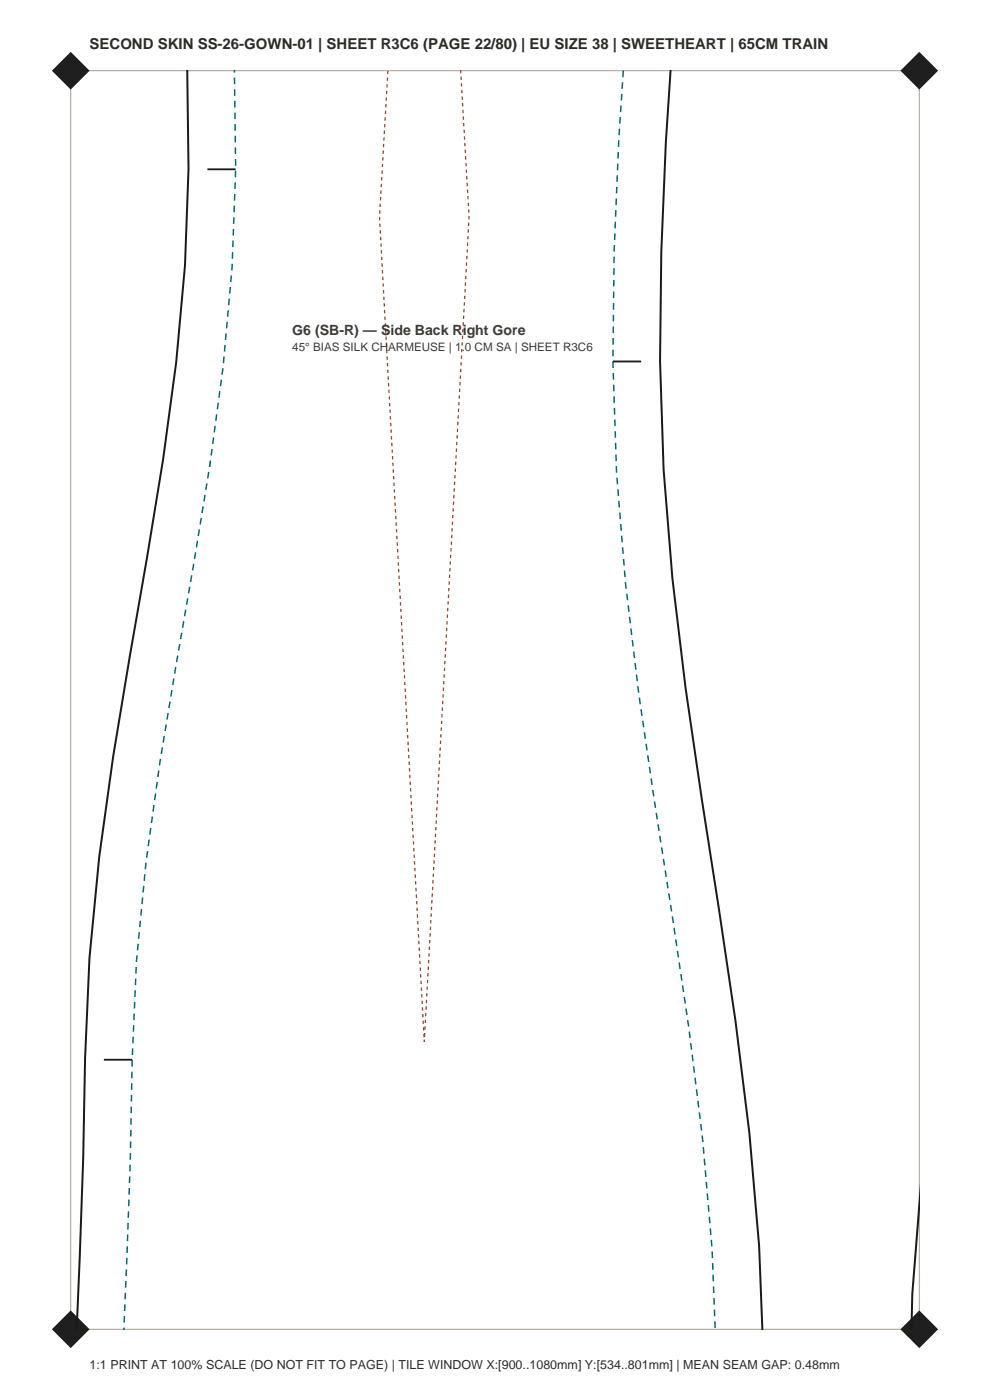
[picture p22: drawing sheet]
<svg xmlns="http://www.w3.org/2000/svg" width="210mm" height="297mm" viewBox="0 0 210 297" stroke-linecap="round" stroke-linejoin="round" font-family="sans-serif">
<defs><g id="words">
<text font-size="3.2" fill="#2e2b26" x="19" y="10.5">SECOND SKIN SS-26-GOWN-01 | SHEET R3C6 (PAGE 22/80) | EU SIZE 38 | SWEETHEART | 65CM TRAIN</text>
<text font-size="3" fill="#403b33" x="62" y="71">G6 (SB-R) — Side Back Right Gore</text>
<text font-size="2.6" fill="#2e2b26" x="19" y="290.5">1:1 PRINT AT 100% SCALE (DO NOT FIT TO PAGE) | TILE WINDOW X:[900..1080mm] Y:[534..801mm] | MEAN SEAM GAP: 0.48mm</text>
<text font-size="2.5" fill="#403b33" x="62" y="74.5">45° BIAS SILK CHARMEUSE | 1.0 CM SA | SHEET R3C6</text>
</g></defs>
<path d="M15 15h180v267h-180z" fill="none" stroke="#a69e8f" stroke-width=".21"/>
<g fill="#1f1f1f">
<path d="M11 282l4-4 4 4-4 4z" fill-rule="evenodd"/>
<path d="M191 282l4-4 4 4-4 4z" fill-rule="evenodd"/>
<path d="M11 15l4-4 4 4-4 4z" fill-rule="evenodd"/>
<path d="M191 15l4-4 4 4-4 4z" fill-rule="evenodd"/>
</g>
<path d="M39.7 14.9a411.1 411.1 0 0 1-5.1 82.6l-10.6 62.9-2.9 21.3-2.1 21.5-1 21.4-.3 21-1.4 36.5M142.2 14.9l-1 15.2-.9 23.3a517.3 517.3 0 0 0 5.1 92.6l10.6 70.6 3 23.8 2 24 .7 17.7M195.1 255.1l-1.6 19.4-.2 7.6" fill="none" stroke="#1a1a1a" stroke-width=".42"/>
<path d="M132.2 14.9l-.9 14.7-1 23.5a527.2 527.2 0 0 0 5.2 94.2l10.6 70.6 2.9 23.5 2 23.6 .7 17.1M26.3 282.1l1.3-36.3 .4-21 1-21 2-21 2.9-21 10.6-62.9a419.9 419.9 0 0 0 5.2-84" fill="none" stroke="#036970" stroke-width=".32" stroke-dasharray="1.4 1.1" stroke-linecap="butt"/>
<path d="M97.7 14.9l1.8 31.1-9.5 175-9.5-175 1.8-31.1" fill="none" stroke="#9e401f" stroke-width=".26" stroke-dasharray=".7 .7" stroke-linecap="butt"/>
<path d="M44 35.9h6M130 76.7h6M22 224.8h6" fill="none" stroke="#1a1a1a" stroke-width=".39"/>
<use href="#words"/>
</svg>
